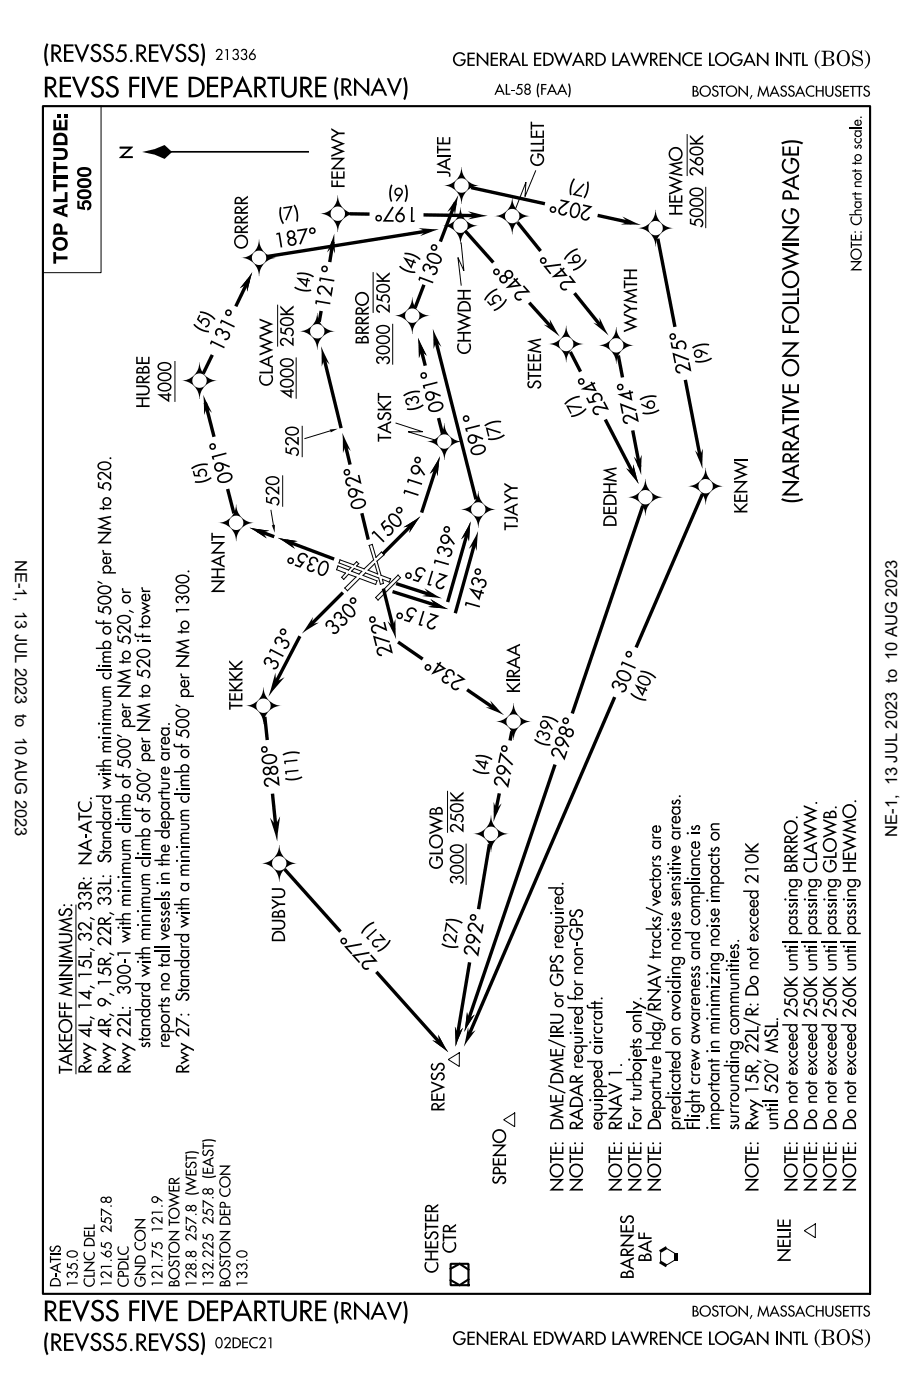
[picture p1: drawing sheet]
<svg xmlns="http://www.w3.org/2000/svg" width="137mm" height="210mm" viewBox="0 0 137 210" stroke-linecap="round" stroke-linejoin="round" font-family="sans-serif">
<defs><g id="words">
<g font-size="3.1">
<text x="6.4" y="14.6">REVSS FIVE DEPARTURE</text>
<text x="6.4" y="197.7">REVSS FIVE DEPARTURE</text>
</g>
<g font-size="2.7">
<text x="6.4" y="9.3">(REVSS5.REVSS)</text>
<text x="6.4" y="202.2">(REVSS5.REVSS)</text>
</g>
<g font-size="2.5">
<text x="119.6" y="75.4" transform="rotate(-90 119.6 75.4)">(NARRATIVE ON FOLLOWING PAGE)</text>
<text x="2.3" y="83.8" transform="rotate(90 2.3 83.8)">NE-1, 13 JUL 2023 to 10 AUG 2023</text>
<text x="134.3" y="125.2" transform="rotate(-90 134.3 125.2)">NE-1, 13 JUL 2023 to 10 AUG 2023</text>
</g>
<g font-size="2.4">
<text x="121.8" y="9.9">(BOS)</text>
<text x="121.8" y="201.3">(BOS)</text>
</g>
<g font-size="2.3">
<text x="13.6" y="31.6" transform="rotate(-90 13.6 31.6)">5000</text>
<text x="59.1" y="30.9" transform="rotate(-179 59.1 30.9)">7 °</text>
<text x="60.8" y="31" transform="rotate(-179 60.8 31)">9</text>
<text x="62.5" y="31" transform="rotate(-179 62.5 31)">1</text>
<text x="85.5" y="30.2" transform="rotate(-168 85.5 30.2)">2 °</text>
<text x="87.1" y="30.6" transform="rotate(-168 87.1 30.6)">0</text>
<text x="88.8" y="30.9" transform="rotate(-168 88.8 30.9)">2</text>
<text x="10.1" y="39.5" transform="rotate(-90 10.1 39.5)">TOP ALTITUDE:</text>
<text x="41.3" y="37.2" transform="rotate(-9 41.3 37.2)">1</text>
<text x="43" y="36.9" transform="rotate(-9 43 36.9)">8</text>
<text x="44.7" y="36.6" transform="rotate(-9 44.7 36.6)">7 °</text>
<text x="65.1" y="41.5" transform="rotate(-69 65.1 41.5)">3</text>
<text x="65.8" y="39.9" transform="rotate(-69 65.8 39.9)">0 °</text>
<text x="77.2" y="41.3" transform="rotate(-132 77.2 41.3)">8 °</text>
<text x="84.2" y="39.8" transform="rotate(-129 84.2 39.8)">7 °</text>
<text x="85.2" y="41.1" transform="rotate(-129 85.2 41.1)">4</text>
<text x="49.3" y="46.3" transform="rotate(-80 49.3 46.3)">1</text>
<text x="49.6" y="44.6" transform="rotate(-80 49.6 44.6)">2</text>
<text x="49.9" y="42.9" transform="rotate(-80 49.9 42.9)">1 °</text>
<text x="64.5" y="43.1" transform="rotate(-69 64.5 43.1)">1</text>
<text x="78.3" y="42.6" transform="rotate(-132 78.3 42.6)">4</text>
<text x="79.5" y="43.9" transform="rotate(-132 79.5 43.9)">2</text>
<text x="86.3" y="42.5" transform="rotate(-129 86.3 42.5)">2</text>
<text x="33.2" y="52.8" transform="rotate(-64 33.2 52.8)">1</text>
<text x="34" y="51.3" transform="rotate(-64 34 51.3)">3</text>
<text x="34.7" y="49.7" transform="rotate(-64 34.7 49.7)">1 °</text>
<text x="102.9" y="52.4" transform="rotate(-101 102.9 52.4)">5 °</text>
<text x="65.7" y="58.1" transform="rotate(-104 65.7 58.1)">1 °</text>
<text x="66.1" y="59.7" transform="rotate(-104 66.1 59.7)">9</text>
<text x="89.6" y="58.4" transform="rotate(-117 89.6 58.4)">4 °</text>
<text x="90.4" y="59.9" transform="rotate(-117 90.4 59.9)">5</text>
<text x="95" y="59.9" transform="rotate(-101 95 59.9)">4 °</text>
<text x="103.2" y="54.1" transform="rotate(-101 103.2 54.1)">7</text>
<text x="103.5" y="55.8" transform="rotate(-101 103.5 55.8)">2</text>
<text x="66.5" y="61.4" transform="rotate(-104 66.5 61.4)">0</text>
<text x="72" y="64.5" transform="rotate(-104 72 64.5)">1 °</text>
<text x="91.2" y="61.5" transform="rotate(-117 91.2 61.5)">2</text>
<text x="95.3" y="61.6" transform="rotate(-101 95.3 61.6)">7</text>
<text x="95.6" y="63.3" transform="rotate(-101 95.6 63.3)">2</text>
<text x="34.1" y="68.7" transform="rotate(-104 34.1 68.7)">1 °</text>
<text x="34.5" y="70.4" transform="rotate(-104 34.5 70.4)">9</text>
<text x="63.4" y="71.6" transform="rotate(-72 63.4 71.6)">9 °</text>
<text x="72.5" y="66.2" transform="rotate(-104 72.5 66.2)">9</text>
<text x="72.9" y="67.9" transform="rotate(-104 72.9 67.9)">0</text>
<text x="35" y="72" transform="rotate(-104 35 72)">0</text>
<text x="54.1" y="72.6" transform="rotate(-103 54.1 72.6)">2 °</text>
<text x="54.5" y="74.3" transform="rotate(-103 54.5 74.3)">9</text>
<text x="54.9" y="76" transform="rotate(-103 54.9 76)">0</text>
<text x="62.4" y="74.9" transform="rotate(-72 62.4 74.9)">1</text>
<text x="62.9" y="73.3" transform="rotate(-72 62.9 73.3)">1</text>
<text x="46.3" y="83.1" transform="rotate(-160 46.3 83.1)">5 °</text>
<text x="47.9" y="83.7" transform="rotate(-160 47.9 83.7)">3</text>
<text x="56.9" y="81.7" transform="rotate(-45 56.9 81.7)">1</text>
<text x="58.1" y="80.5" transform="rotate(-45 58.1 80.5)">5</text>
<text x="59.3" y="79.3" transform="rotate(-45 59.3 79.3)">0 °</text>
<text x="67.4" y="83.7" transform="rotate(-74 67.4 83.7)">3</text>
<text x="67.9" y="82" transform="rotate(-74 67.9 82)">9 °</text>
<text x="49.6" y="84.3" transform="rotate(-160 49.6 84.3)">0</text>
<text x="63.9" y="85.2" transform="rotate(-163 63.9 85.2)">5 °</text>
<text x="65.6" y="85.7" transform="rotate(-163 65.6 85.7)">1</text>
<text x="66.9" y="85.3" transform="rotate(-74 66.9 85.3)">1</text>
<text x="67.2" y="86.2" transform="rotate(-163 67.2 86.2)">2</text>
<text x="72.1" y="90" transform="rotate(-74 72.1 90)">4</text>
<text x="72.5" y="88.3" transform="rotate(-74 72.5 88.3)">3 °</text>
<text x="50" y="95.3" transform="rotate(-45 50 95.3)">3</text>
<text x="51.2" y="94" transform="rotate(-45 51.2 94)">3</text>
<text x="52.4" y="92.8" transform="rotate(-45 52.4 92.8)">0 °</text>
<text x="58" y="94.6" transform="rotate(-104 58 94.6)">2 °</text>
<text x="62.6" y="91.2" transform="rotate(-163 62.6 91.2)">5 °</text>
<text x="64.2" y="91.7" transform="rotate(-163 64.2 91.7)">1</text>
<text x="65.9" y="92.2" transform="rotate(-163 65.9 92.2)">2</text>
<text x="71.6" y="91.6" transform="rotate(-74 71.6 91.6)">1</text>
<text x="41.2" y="100.5" transform="rotate(-62 41.2 100.5)">3</text>
<text x="42" y="99" transform="rotate(-62 42 99)">1</text>
<text x="42.8" y="97.5" transform="rotate(-62 42.8 97.5)">3 °</text>
<text x="58.4" y="96.3" transform="rotate(-104 58.4 96.3)">7</text>
<text x="58.8" y="98" transform="rotate(-104 58.8 98)">2</text>
<text x="67" y="99.8" transform="rotate(-145 67 99.8)">4 °</text>
<text x="68.4" y="100.8" transform="rotate(-145 68.4 100.8)">3</text>
<text x="69.8" y="101.8" transform="rotate(-145 69.8 101.8)">2</text>
<text x="94.8" y="100.8" transform="rotate(-67 94.8 100.8)">1 °</text>
<text x="93.4" y="104" transform="rotate(-67 93.4 104)">3</text>
<text x="94.1" y="102.4" transform="rotate(-67 94.1 102.4)">0</text>
<text x="84.4" y="114" transform="rotate(-71 84.4 114)">2</text>
<text x="85" y="112.3" transform="rotate(-71 85 112.3)">9</text>
<text x="85.6" y="110.7" transform="rotate(-71 85.6 110.7)">8 °</text>
<text x="41.5" y="114.4" transform="rotate(-96 41.5 114.4)">0 °</text>
<text x="41.7" y="116.1" transform="rotate(-96 41.7 116.1)">8</text>
<text x="41.9" y="117.8" transform="rotate(-96 41.9 117.8)">2</text>
<text x="76" y="118.1" transform="rotate(-79 76 118.1)">2</text>
<text x="76.4" y="116.4" transform="rotate(-79 76.4 116.4)">9</text>
<text x="76.7" y="114.7" transform="rotate(-79 76.7 114.7)">7 °</text>
<text x="54.3" y="141.5" transform="rotate(-132 54.3 141.5)">7 °</text>
<text x="55.5" y="142.7" transform="rotate(-132 55.5 142.7)">7</text>
<text x="71.6" y="143.4" transform="rotate(-80 71.6 143.4)">2</text>
<text x="71.8" y="141.6" transform="rotate(-80 71.8 141.6)">9</text>
<text x="72.1" y="139.9" transform="rotate(-80 72.1 139.9)">2 °</text>
<text x="56.6" y="144" transform="rotate(-132 56.6 144)">2</text>
</g>
<g font-size="2">
<text x="67.7" y="9.9">GENERAL EDWARD LAWRENCE LOGAN INTL</text>
<text x="51.6" y="28.2" transform="rotate(-90 51.6 28.2)">FENWY</text>
<text x="61.2" y="28.1" transform="rotate(-179 61.2 28.1)">(6 )</text>
<text x="67.4" y="26.5" transform="rotate(-90 67.4 26.5)">JAITE</text>
<text x="81.4" y="24.9" transform="rotate(-90 81.4 24.9)">GLLET</text>
<text x="88.4" y="27.7" transform="rotate(-168 88.4 27.7)">(7 )</text>
<text x="105.2" y="26.5" transform="rotate(-90 105.2 26.5)">260K</text>
<text x="41.8" y="33.1" transform="rotate(-9 41.8 33.1)">(7 )</text>
<text x="102.1" y="32.3" transform="rotate(-90 102.1 32.3)">HEWMO</text>
<text x="105.2" y="34.1" transform="rotate(-90 105.2 34.1)">5000</text>
<text x="37.1" y="37.3" transform="rotate(-90 37.1 37.3)">ORRRR</text>
<text x="61.6" y="41.1" transform="rotate(-69 61.6 41.1)">(4 )</text>
<text x="87.7" y="39.5" transform="rotate(-129 87.7 39.5)">(6 )</text>
<text x="46" y="43.9" transform="rotate(-80 46 43.9)">(4 )</text>
<text x="58.3" y="47.1" transform="rotate(-90 58.3 47.1)">250K</text>
<text x="75.8" y="45.5" transform="rotate(-132 75.8 45.5)">(5 )</text>
<text x="30.7" y="49.9" transform="rotate(-64 30.7 49.9)">(5 )</text>
<text x="43.9" y="52.1" transform="rotate(-90 43.9 52.1)">250K</text>
<text x="55.2" y="51.6" transform="rotate(-90 55.2 51.6)">BRRRO</text>
<text x="70.5" y="53.1" transform="rotate(-90 70.5 53.1)">CHWDH</text>
<text x="95.4" y="49.7" transform="rotate(-90 95.4 49.7)">WYMTH</text>
<text x="40.8" y="57.8" transform="rotate(-90 40.8 57.8)">CLAWW</text>
<text x="43.9" y="59.6" transform="rotate(-90 43.9 59.6)">4000</text>
<text x="58.3" y="54.7" transform="rotate(-90 58.3 54.7)">3000</text>
<text x="81" y="58.3" transform="rotate(-90 81 58.3)">STEEM</text>
<text x="106.2" y="54.2" transform="rotate(-101 106.2 54.2)">(9 )</text>
<text x="22.4" y="61.1" transform="rotate(-90 22.4 61.1)">HURBE</text>
<text x="25.6" y="60.2" transform="rotate(-90 25.6 60.2)">4000</text>
<text x="63.1" y="61.2" transform="rotate(-104 63.1 61.2)">(3 )</text>
<text x="75.2" y="65.7" transform="rotate(-104 75.2 65.7)">(7 )</text>
<text x="87.6" y="61.8" transform="rotate(-117 87.6 61.8)">(7 )</text>
<text x="98.3" y="62" transform="rotate(-101 98.3 62)">(6 )</text>
<text x="44.7" y="68.4" transform="rotate(-90 44.7 68.4)">520</text>
<text x="58.5" y="66.1" transform="rotate(-90 58.5 66.1)">TASKT</text>
<text x="31.3" y="72.1" transform="rotate(-104 31.3 72.1)">(5 )</text>
<text x="41.8" y="75.8" transform="rotate(-90 41.8 75.8)">520</text>
<text x="111.9" y="76.9" transform="rotate(-90 111.9 76.9)">KENWI</text>
<text x="77.5" y="79.4" transform="rotate(-90 77.5 79.4)">TJAYY</text>
<text x="92.3" y="78.9" transform="rotate(-90 92.3 78.9)">DEDHM</text>
<text x="36.3" y="106.2" transform="rotate(-90 36.3 106.2)">TEKKK</text>
<text x="77.8" y="103.8" transform="rotate(-90 77.8 103.8)">KIRAA</text>
<text x="96.1" y="105.1" transform="rotate(-67 96.1 105.1)">(4</text>
<text x="97" y="103" transform="rotate(-67 97 103)">0 )</text>
<text x="81.8" y="111.8" transform="rotate(-71 81.8 111.8)">(3</text>
<text x="82.5" y="109.6" transform="rotate(-71 82.5 109.6)">9 )</text>
<text x="44.6" y="114.6" transform="rotate(-96 44.6 114.6)">1 )</text>
<text x="44.8" y="116.9" transform="rotate(-96 44.8 116.9)">(1</text>
<text x="72.7" y="116.1" transform="rotate(-78 72.7 116.1)">(4 )</text>
<text x="69.4" y="124.8" transform="rotate(-90 69.4 124.8)">250K</text>
<text x="66.3" y="130.1" transform="rotate(-90 66.3 130.1)">GLOWB</text>
<text x="69.4" y="132.4" transform="rotate(-90 69.4 132.4)">3000</text>
<text x="42.7" y="141.1" transform="rotate(-90 42.7 141.1)">DUBYU</text>
<text x="56.9" y="139.7" transform="rotate(-132 56.9 139.7)">1 )</text>
<text x="58.4" y="141.4" transform="rotate(-132 58.4 141.4)">(2</text>
<text x="68.5" y="139.9" transform="rotate(-80 68.5 139.9)">7 )</text>
<text x="28.3" y="149.5" transform="rotate(-90 28.3 149.5)">Standard with a minimum climb of 500' per NM to 1300.</text>
<text x="10.8" y="160.7" transform="rotate(-90 10.8 160.7)">TAKEOFF MINIMUMS:</text>
<text x="13.7" y="160.7" transform="rotate(-90 13.7 160.7)">Rwy 4L, 14, 15L, 32, 33R: NA-ATC.</text>
<text x="16.6" y="160.7" transform="rotate(-90 16.6 160.7)">Rwy 4R, 9, 15R, 22R, 33L: Standard with minimum climb of 500' per NM to 520.</text>
<text x="19.6" y="160.7" transform="rotate(-90 19.6 160.7)">Rwy 22L: 300-1 with minimum climb of 500' per NM to 520, or</text>
<text x="22.5" y="157.1" transform="rotate(-90 22.5 157.1)">standard with minimum climb of 500' per NM to 520 if tower</text>
<text x="25.4" y="157.1" transform="rotate(-90 25.4 157.1)">reports no tall vessels in the departure area.</text>
<text x="28.3" y="160.7" transform="rotate(-90 28.3 160.7)">Rwy 27:</text>
<text x="66.5" y="166.4" transform="rotate(-90 66.5 166.4)">REVSS</text>
<text x="90.2" y="169.2" transform="rotate(-90 90.2 169.2)">equipped aircraft.</text>
<text x="101.8" y="169.6" transform="rotate(-90 101.8 169.6)">predicated on avoiding noise sensitive areas.</text>
<text x="104.8" y="169.7" transform="rotate(-90 104.8 169.7)">Flight crew awareness and compliance is</text>
<text x="107.7" y="169.9" transform="rotate(-90 107.7 169.9)">important in minimizing noise impacts on</text>
<text x="110.6" y="169.7" transform="rotate(-90 110.6 169.7)">surrounding communities.</text>
<text x="116.5" y="169.5" transform="rotate(-90 116.5 169.5)">until 520' MSL.</text>
<text x="75.7" y="177.4" transform="rotate(-90 75.7 177.4)">SPENO</text>
<text x="84.3" y="178.4" transform="rotate(-90 84.3 178.4)">NOTE: DME/DME/IRU or GPS required.</text>
<text x="87.2" y="178.4" transform="rotate(-90 87.2 178.4)">NOTE: RADAR required for non-GPS</text>
<text x="93.1" y="178.4" transform="rotate(-90 93.1 178.4)">NOTE: RNAV 1.</text>
<text x="96" y="178.4" transform="rotate(-90 96 178.4)">NOTE: For turbojets only.</text>
<text x="98.9" y="178.4" transform="rotate(-90 98.9 178.4)">NOTE: Departure hdg/RNAV tracks/vectors are</text>
<text x="113.5" y="178.4" transform="rotate(-90 113.5 178.4)">NOTE: Rwy 15R, 22L/R: Do not exceed 210K</text>
<text x="119.4" y="178.4" transform="rotate(-90 119.4 178.4)">NOTE: Do not exceed 250K until passing BRRRO.</text>
<text x="122.3" y="178.4" transform="rotate(-90 122.3 178.4)">NOTE: Do not exceed 250K until passing CLAWW.</text>
<text x="125.2" y="178.4" transform="rotate(-90 125.2 178.4)">NOTE: Do not exceed 250K until passing GLOWB.</text>
<text x="128.1" y="178.4" transform="rotate(-90 128.1 178.4)">NOTE: Do not exceed 260K until passing HEWMO.</text>
<text x="65.6" y="190.6" transform="rotate(-90 65.6 190.6)">CHESTER</text>
<text x="68.3" y="187.6" transform="rotate(-90 68.3 187.6)">CTR</text>
<text x="94.9" y="191.5" transform="rotate(-90 94.9 191.5)">BARNES</text>
<text x="97.5" y="188.9" transform="rotate(-90 97.5 188.9)">BAF</text>
<text x="118.3" y="188.9" transform="rotate(-90 118.3 188.9)">NELIE</text>
<text x="67.7" y="201.3">GENERAL EDWARD LAWRENCE LOGAN INTL</text>
</g>
<g font-size="1.7">
<text x="32.2" y="9">21336</text>
<text x="74" y="14.2">AL-58 (FAA)</text>
<text x="103.5" y="14.5">BOSTON, MASSACHUSETTS</text>
<text x="129" y="40.6" transform="rotate(-90 129 40.6)">NOTE: Chart not to scale.</text>
<text x="29.4" y="179.4" transform="rotate(-90 29.4 179.4)">(WEST)</text>
<text x="16.7" y="184.3" transform="rotate(-90 16.7 184.3)">257.8</text>
<text x="24.3" y="184.3" transform="rotate(-90 24.3 184.3)">121.9</text>
<text x="31.9" y="183.6" transform="rotate(-90 31.9 183.6)">257.8</text>
<text x="29.4" y="186" transform="rotate(-90 29.4 186)">257.8</text>
<text x="9.1" y="192.7" transform="rotate(-90 9.1 192.7)">D-ATIS</text>
<text x="11.6" y="192.7" transform="rotate(-90 11.6 192.7)">135.0</text>
<text x="14.2" y="192.7" transform="rotate(-90 14.2 192.7)">CLNC DEL</text>
<text x="16.7" y="192.7" transform="rotate(-90 16.7 192.7)">121.65</text>
<text x="19.3" y="192.7" transform="rotate(-90 19.3 192.7)">CPDLC</text>
<text x="21.8" y="192.7" transform="rotate(-90 21.8 192.7)">GND CON</text>
<text x="24.3" y="192.7" transform="rotate(-90 24.3 192.7)">121.75</text>
<text x="26.9" y="192.7" transform="rotate(-90 26.9 192.7)">BOSTON TOWER</text>
<text x="29.4" y="192.7" transform="rotate(-90 29.4 192.7)">128.8</text>
<text x="31.9" y="192.7" transform="rotate(-90 31.9 192.7)">132.225</text>
<text x="34.5" y="192.7" transform="rotate(-90 34.5 192.7)">BOSTON DEP CON</text>
<text x="37" y="192.7" transform="rotate(-90 37 192.7)">133.0</text>
<text x="103.5" y="197.1">BOSTON, MASSACHUSETTS</text>
<text x="32.2" y="201.8">02DEC21</text>
</g>
</g></defs>
<g fill="none" stroke="#000" stroke-width=".15">
<path d="M6.4 15.9h8.7v24.9h-8.7zM69 36.4l.4 4.1-.9-2 .5 4.2M80.2 25.6l-1.6 3.8 .1-2.1-1.5 3.9M102.8 20.1v6.2M105.6 28v6.1M26.2 54.1v6M41.6 45.7v6.1M44.3 53.6v6M55.8 40.8v6M58.8 48.5v6M40.6 76.4l.4 2.4M42.3 71.2v4.6"/>
<path d="M45.2 63.8v4.6M49.5 64.5l-3.9 1.1M59.3 63.3l4 1.3h-2.2l4 1.2M50.9 83.8l2 .7 .5-.4 .3 .3-.3 .3 1.1 .4 1.4-1.3-.6-2.2 .4-.1 .6 1.9 .8-.8 .4 .4-1.1 1 .6 2.1 1.5 .5-.2 .5-1.1-.4 .2 .6-.5 .2-.2-1-2-.7-.4 .3 2.1 .8-.2 .6-2.4-.9-1.8 1.8-.4-.4 1.7-1.6-1.1-.4-.8 .7-.3-.3 .6-.6-1.3-.5 .2-.6 1.6 .6 .3-.4-1.8-.6zM53 85.1l1.1 .4-.4 .4-1.1-.4zM55.1 85.3l1-.9 .4 1.5zM59.6 86.1l-3.4 3.3 .4 .4 3.3-3.3M67 118.4v6.2M11.4 135.5v25.2M69.8 126.3v6.1M67.1 158.6l1.6-1v2zM75.4 167.6l1.6-1v2z"/>
<path d="M98.9 187.5v1.2M99.9 186.9l1 .6M100.9 188.7l-1 .6M120.4 184.2l1.6-1v2.1z"/>
</g>
<g fill="#000">
<path d="M40.7 78.6l.4-.1v1.2zM49.3 64.3l1.3-.1-1.1 .5zM98.7 187.1l1-.6 .2 .4-1 .6zM98.9 188.7l1 .6-.2 .4-1-.6zM100.9 187.5h.5v1.2h-.5z"/>
<path d="M7 6.5l.3 .1a4.1 4.1 0 0 0 0 3.1l-.3 .2a4.2 4.2 0 0 1 0-3.4z" fill-rule="evenodd"/>
<path d="M30 6.6l.3-.1a4.2 4.2 0 0 1 0 3.4l-.3-.2a4.1 4.1 0 0 0 0-3.1z" fill-rule="evenodd"/>
<path d="M36.3 11.3l-1.5 3.3h.4l.4-.8h1.4l.4 .8h.4zM36.3 12.2l.6 1.2h-1.1z" fill-rule="evenodd"/>
<path d="M51.1 11.7v2.6h.3v-1.1h.2l.8 1.1h.3l-.8-1.1a.77 .77 0 0 0 .6-1 .77 .77 0 0 0-1-.5zM51.4 12a.53 .53 0 0 1 .7 .1 .53 .53 0 0 1 0 .7l-.7 .1z" fill-rule="evenodd"/>
<path d="M53 11.6l1.9 2v-1.9h.4v2.7l-2-2v1.9h-.3z" fill-rule="evenodd"/>
<path d="M56.7 11.6l-1.3 2.7h.4l.3-.7h1.2l.3 .7h.4zM56.7 12.3l.5 1.1h-1z" fill-rule="evenodd"/>
<path d="M57.9 11.7h.3l.8 1.9 .8-1.9h.4l-1.2 2.8z" fill-rule="evenodd"/>
<path d="M60.4 11.7l.2-.2a4.2 4.2 0 0 1 0 3.5l-.2-.2a4.1 4.1 0 0 0 0-3.1z" fill-rule="evenodd"/>
<path d="M71.4 7.8l1.4 1.5v-1.4h.3v2.1l-1.5-1.6v1.5h-.2z" fill-rule="evenodd"/>
<path d="M74.8 12.5l-.8 1.7h.2l.2-.4h.8l.1 .4h.3zM74.8 12.9l.3 .7h-.6z" fill-rule="evenodd"/>
<path d="M77 7.8l-.9 2.1h.2l.3-.5h.9l.2 .5h.3zM77 8.3l.4 .8h-.7z" fill-rule="evenodd"/>
<path d="M80.6 12.4l.1 .2a2.58 2.58 0 0 0 0 1.9l-.1 .1a2.57 2.57 0 0 1 0-2.2z" fill-rule="evenodd"/>
<path d="M82.6 12.5l-.8 1.7h.3l.1-.4h.8l.2 .4h.2zM82.6 12.9l.3 .7h-.6z" fill-rule="evenodd"/>
<path d="M84.1 12.5l-.7 1.7h.2l.2-.4h.7l.2 .4h.2zM84.1 12.9l.3 .7h-.6z" fill-rule="evenodd"/>
<path d="M85 12.6l.2-.2a2.57 2.57 0 0 1 0 2.2l-.2-.1a2.58 2.58 0 0 0 0-1.9z" fill-rule="evenodd"/>
<path d="M86.6 7.8l-1 2.1h.3l.2-.5h.9l.2 .5h.3zM86.6 8.3l.3 .8h-.7z" fill-rule="evenodd"/>
<path d="M93.4 7.8l-.9 2.1h.2l.3-.5h.9l.2 .5h.3zM93.4 8.3l.4 .8h-.7z" fill-rule="evenodd"/>
<path d="M100.1 7.8l1.5 1.5v-1.4h.3v2.1l-1.5-1.6v1.5h-.3z" fill-rule="evenodd"/>
<path d="M110.5 12.8l1.2 1.2v-1.2h.3v1.7l-1.2-1.3v1.3h-.3z" fill-rule="evenodd"/>
<path d="M112.2 7.8l-1 2.1h.3l.2-.5h.9l.3 .5h.2zM112.2 8.3l.3 .8h-.7z" fill-rule="evenodd"/>
<path d="M113.3 7.8l1.5 1.5v-1.4h.2v2.1l-1.5-1.6v1.5h-.2z" fill-rule="evenodd"/>
<path d="M113.7 12.8l.6 1.2 .5-1.2 .3 1.7h-.2l-.2-1.1-.4 1.1-.5-1.1-.2 1.1h-.2z" fill-rule="evenodd"/>
<path d="M115.9 12.8l-.8 1.7h.3l.1-.5h.8l.2 .5h.2zM115.9 13.2l.3 .7h-.6z" fill-rule="evenodd"/>
<path d="M116.8 7.8l1.4 1.5v-1.4h.3v2.1l-1.5-1.6v1.5h-.2z" fill-rule="evenodd"/>
<path d="M119.8 12.8l-.8 1.7h.2l.2-.5h.7l.2 .5h.2zM119.8 13.2l.3 .7h-.6z" fill-rule="evenodd"/>
<path d="M127.1 19.1h1.9v.1h-1.9z" fill-rule="evenodd"/>
<path d="M17.9 22h2l-1.5 1.4h1.5v.3h-2.1l1.5-1.5h-1.4z" fill-rule="evenodd"/>
<path d="M17.9 22h2l-1.5 1.4h1.5v.3h-2.1l1.5-1.5h-1.4z" fill-rule="evenodd"/>
<path d="M21.3 22.7l1.9-.4 1.4-.6 1.2 1-1.2 1.1-1.4-.6z" fill-rule="evenodd"/>
<path d="M38.7 35.8a2.83 2.83 0 0 0 2.8 2.8 3.5 3.5 0 0 0-2 .7 1.11 1.11 0 0 0 0-1.5 1.11 1.11 0 0 0-1.5 0 2.71 2.71 0 0 0 .7-2z" fill-rule="evenodd"/>
<path d="M49.6 20.7l2.1 .8-1.5 .6 1.5 .5-2.1 .9v-.3l1.4-.6-1.5-.5 1.5-.6-1.4-.5z" fill-rule="evenodd"/>
<path d="M50 35l.1 3-.2-.8h-.4l-.6 .6z" fill-rule="evenodd"/>
<path d="M47.8 32a2.91 2.91 0 0 0 2-.8 1.08 1.08 0 0 0 0 1.6 1.08 1.08 0 0 0 1.6 0 2.56 2.56 0 0 0-.8 1.9 2.84 2.84 0 0 0-2.8-2.7z" fill-rule="evenodd"/>
<path d="M50.5 29.2a2.83 2.83 0 0 0 2.8 2.8 3.5 3.5 0 0 0-2 .7 1.11 1.11 0 0 0 0-1.5 1.11 1.11 0 0 0-1.6 0 2.71 2.71 0 0 0 .8-2z" fill-rule="evenodd"/>
<path d="M49.6 23.6h2.1l-1.6 1.5h1.5v.3h-2.1l1.5-1.5h-1.4z" fill-rule="evenodd"/>
<path d="M58.6 27.6l.2 .1a3.1 3.1 0 0 0-.1 2.4l-.2 .1a3.2 3.2 0 0 1 .1-2.6z" fill-rule="evenodd"/>
<path d="M60.6 27.8l.2-.2a3.2 3.2 0 0 1-.1 2.7l-.2-.2a3.2 3.2 0 0 0 .1-2.3z" fill-rule="evenodd"/>
<path d="M62.7 34.1l3 .2-2.8 1 .6-.5-.1-.3z" fill-rule="evenodd"/>
<path d="M65.3 24.6l2.1 .9v-.2l-.5-.3v-.9l.5-.2v-.3zM65.8 24.6l.9-.4v.7z" fill-rule="evenodd"/>
<path d="M68.6 29.2l-.5 2.9-.2-.7-.3-.1-.7 .4z" fill-rule="evenodd"/>
<path d="M66.2 33.8a2.91 2.91 0 0 0 1.9-.8 1.11 1.11 0 0 0 .1 1.5 1.11 1.11 0 0 0 1.5 .1h.1a2.58 2.58 0 0 0-.9 1.9 2.83 2.83 0 0 0-2.7-2.7z" fill-rule="evenodd"/>
<path d="M68.9 31a2.83 2.83 0 0 0 2.8 2.8 3.5 3.5 0 0 0-2 .8 1.11 1.11 0 0 0 0-1.6 1.11 1.11 0 0 0-1.6 0 2.73 2.73 0 0 0 .8-2z" fill-rule="evenodd"/>
<path d="M66.3 27.8a2.91 2.91 0 0 0 2-.8 1.08 1.08 0 0 0 0 1.6 1.08 1.08 0 0 0 1.6-.1v.1a2.56 2.56 0 0 0-.8 1.9 2.84 2.84 0 0 0-2.8-2.7z" fill-rule="evenodd"/>
<path d="M69 25a2.83 2.83 0 0 0 2.8 2.8 3.5 3.5 0 0 0-2 .7 1.11 1.11 0 0 0 0-1.5 1.11 1.11 0 0 0-1.5 0 2.71 2.71 0 0 0 .7-2z" fill-rule="evenodd"/>
<path d="M70 31.6l3 .7-2.9 .5 .6-.4v-.3z" fill-rule="evenodd"/>
<path d="M73.9 32.3a2.91 2.91 0 0 0 2-.8 1.11 1.11 0 0 0 0 1.6 1.11 1.11 0 0 0 1.6 0v.1a2.56 2.56 0 0 0-.8 1.9 2.84 2.84 0 0 0-2.8-2.8z" fill-rule="evenodd"/>
<path d="M76.6 29.6a2.83 2.83 0 0 0 2.8 2.7 3.5 3.5 0 0 0-2 .8 1.12 1.12 0 0 0 0-1.5 1.12 1.12 0 0 0-1.5-.1 2.74 2.74 0 0 0 .7-1.9z" fill-rule="evenodd"/>
<path d="M87.8 27.2l.3-.1a3.2 3.2 0 0 1-.6 2.6l-.2-.2a3.1 3.1 0 0 0 .5-2.3z" fill-rule="evenodd"/>
<path d="M93.2 32.4l2.7 1.3-3-.1 .7-.3 .1-.3z" fill-rule="evenodd"/>
<path d="M95.4 34.1a2.91 2.91 0 0 0 1.9-.8 1.11 1.11 0 0 0 .1 1.6 1.11 1.11 0 0 0 1.5 0l.1 .1a2.56 2.56 0 0 0-.8 1.9 2.84 2.84 0 0 0-2.8-2.8z" fill-rule="evenodd"/>
<path d="M98.1 31.4a2.83 2.83 0 0 0 2.8 2.7 3.5 3.5 0 0 0-2 .8 1.12 1.12 0 0 0 0-1.5 1.12 1.12 0 0 0-1.6-.1 2.74 2.74 0 0 0 .8-1.9z" fill-rule="evenodd"/>
<path d="M100 24.6l2.1-.4v.2l-1.3 .3 1.4 .6-1.4 .6 1.3 .2v.3l-2.1-.4 1.6-.7z" fill-rule="evenodd"/>
<path d="M116.9 21.4a4 4 0 0 1 3.3 0l-.2 .2a3.9 3.9 0 0 0-2.9 0z" fill-rule="evenodd"/>
<path d="M117 27.3l2.6 1.2v-.3l-.7-.3v-1.2l.7-.3v-.3zM117.7 27.3l1-.5v.9z" fill-rule="evenodd"/>
<path d="M117.1 33.9h2.6l-2 1.8h1.9v.3h-2.6l1.9-1.8h-1.8z" fill-rule="evenodd"/>
<path d="M127.1 32.1h1l-.2-.4 .1-.3h1v.1h-.6a.27 .27 0 0 0-.3 .4 .27 .27 0 0 0 .4 .2h.5v.1h-1.9z" fill-rule="evenodd"/>
<path d="M23.5 59l1.8 1.2v-1h.3v-.2h-.3v-.2h-.2v.2zM24.3 59.2h.8v.6z" fill-rule="evenodd"/>
<path d="M27.1 57a2.87 2.87 0 0 0 2-.8 1.12 1.12 0 0 0 0 1.5 1.12 1.12 0 0 0 1.6 0v.1a2.56 2.56 0 0 0-.8 1.9 2.84 2.84 0 0 0-2.8-2.7z" fill-rule="evenodd"/>
<path d="M29.8 54.2a2.83 2.83 0 0 0 2.8 2.8 3.6 3.6 0 0 0-2 .7 1.11 1.11 0 0 0 0-1.5 1.11 1.11 0 0 0-1.6 0 2.71 2.71 0 0 0 .8-2z" fill-rule="evenodd"/>
<path d="M30.4 59.1l1.3 2.7-.5-.5-.4 .1-.2 .7z" fill-rule="evenodd"/>
<path d="M37.8 40.7l-.8 3-.1-.8-.3-.2-.7 .4z" fill-rule="evenodd"/>
<path d="M37.8 40.7l-.8 3-.1-.8-.3-.2-.7 .4z" fill-rule="evenodd"/>
<path d="M36 38.6a2.89 2.89 0 0 0 2-.8 1.11 1.11 0 0 0 0 1.5 1.11 1.11 0 0 0 1.6 .1 2.58 2.58 0 0 0-.8 1.9 2.83 2.83 0 0 0-2.8-2.7z" fill-rule="evenodd"/>
<path d="M38.8 47.7l2.1 .8-1.5 .6 1.5 .5-2.1 .9v-.3l1.4-.6-1.4-.5 1.5-.6-1.5-.5z" fill-rule="evenodd"/>
<path d="M38.7 54.1l2.1 1v-.3l-.5-.2v-.9l.5-.3v-.2zM39.3 54.1l.8-.3v.7z" fill-rule="evenodd"/>
<path d="M41.9 58.4l1.8 1.2v-.9h.2v-.3h-.2v-.2h-.3v.2zM42.6 58.7h.8v.5z" fill-rule="evenodd"/>
<path d="M44 43.1l.2-.2a3.1 3.1 0 0 0 2.3 .4l.1 .2a3.1 3.1 0 0 1-2.6-.4z" fill-rule="evenodd"/>
<path d="M44.7 49.6a2.91 2.91 0 0 0 2-.8h.1a1.08 1.08 0 0 0-.1 1.6 1.08 1.08 0 0 0 1.6 0 2.56 2.56 0 0 0-.8 1.9 2.84 2.84 0 0 0-2.8-2.7z" fill-rule="evenodd"/>
<path d="M47.5 46.8a2.83 2.83 0 0 0 2.7 2.8 3.5 3.5 0 0 0-2 .7 1.11 1.11 0 0 0 0-1.5 1.11 1.11 0 0 0-1.5 0 2.71 2.71 0 0 0 .8-2z" fill-rule="evenodd"/>
<path d="M48.1 51.8l1.2 2.8-.5-.6-.4 .1-.2 .8z" fill-rule="evenodd"/>
<path d="M59 47.2a2.87 2.87 0 0 0 1.9-.8 1.11 1.11 0 0 0 0 1.6 1.11 1.11 0 0 0 1.6 0v.1a2.56 2.56 0 0 0-.8 1.9 2.84 2.84 0 0 0-2.7-2.8z" fill-rule="evenodd"/>
<path d="M61.7 44.5a2.83 2.83 0 0 0 2.7 2.7 3.5 3.5 0 0 0-1.9 .8 1.08 1.08 0 0 0 0-1.5 1.08 1.08 0 0 0-1.5 0l-.1-.1a2.71 2.71 0 0 0 .8-1.9z" fill-rule="evenodd"/>
<path d="M62.6 50.6l1.3 2.7-.6-.6-.3 .1-.3 .8z" fill-rule="evenodd"/>
<path d="M62.6 50.6l1.3 2.7-.6-.6-.3 .1-.3 .8z" fill-rule="evenodd"/>
<path d="M64.8 49.2l1.3 2.7-.6-.5-.3 .1-.3 .8z" fill-rule="evenodd"/>
<path d="M78.9 51.1l2.1-.4v.2l-1.4 .3 1.4 .6-1.4 .6 1.4 .2v.3l-2.1-.5 1.6-.6z" fill-rule="evenodd"/>
<path d="M81.4 48.6l.7 .2 .3-.2-.1-.8 1.5 2.6z" fill-rule="evenodd"/>
<path d="M82 51.5a2.89 2.89 0 0 0 2-.8 1.11 1.11 0 0 0 0 1.5 1.11 1.11 0 0 0 1.5 .1h.1a2.58 2.58 0 0 0-.8 1.9 2.83 2.83 0 0 0-2.8-2.7z" fill-rule="evenodd"/>
<path d="M84.7 48.7a2.83 2.83 0 0 0 2.8 2.8 3.5 3.5 0 0 0-2 .7 1.11 1.11 0 0 0 0-1.5 1.11 1.11 0 0 0-1.6 0 2.75 2.75 0 0 0 .8-2z" fill-rule="evenodd"/>
<path d="M88.8 48.3l.7 .3 .3-.3-.1-.8 1.4 2.7z" fill-rule="evenodd"/>
<path d="M89.5 51.7a2.91 2.91 0 0 0 2-.8 1.11 1.11 0 0 0 0 1.5 1.11 1.11 0 0 0 1.5 .1h.1a2.56 2.56 0 0 0-.8 1.9 2.84 2.84 0 0 0-2.8-2.7z" fill-rule="evenodd"/>
<path d="M92.2 49a2.84 2.84 0 0 0 2.8 2.7 3.5 3.5 0 0 0-2 .8 1.08 1.08 0 0 0 0-1.6 1.08 1.08 0 0 0-1.5 0h-.1a2.73 2.73 0 0 0 .8-1.9z" fill-rule="evenodd"/>
<path d="M93.4 46.9l2 .9-1.4 .5 1.4 .6-2 .8v-.2l1.4-.6-1.5-.6 1.5-.5-1.4-.6z" fill-rule="evenodd"/>
<path d="M93.3 43.6l2.1-.4v.3l-1.4 .2 1.4 .6-1.4 .6 1.4 .2v.3l-2.1-.4 1.5-.7z" fill-rule="evenodd"/>
<path d="M117.1 51.2h2.6l-2 1.9h1.9v.3h-2.6l1.9-1.8h-1.8z" fill-rule="evenodd"/>
<path d="M14.5 77.6l2.1-.4v.3l-1.3 .2 1.4 .6-1.4 .6 1.3 .2v.3l-2.1-.4 1.6-.7z" fill-rule="evenodd"/>
<path d="M35.3 75.5a2.83 2.83 0 0 0 2.8 2.8 3.5 3.5 0 0 0-2 .7 1.11 1.11 0 0 0 0-1.5 1.11 1.11 0 0 0-1.6-.1 2.73 2.73 0 0 0 .8-1.9z" fill-rule="evenodd"/>
<path d="M37.3 79l3 .4-.8 .2-.1 .3 .5 .7z" fill-rule="evenodd"/>
<path d="M37.3 79l3 .4-.8 .2-.1 .3 .5 .7z" fill-rule="evenodd"/>
<path d="M51.2 64.8l1.3 2.7-.5-.5h-.4l-.3 .8z" fill-rule="evenodd"/>
<path d="M56.4 64l2.1 .9v-.2l-.5-.3v-.9l.5-.2v-.3zM57 64l.8-.4v.7z" fill-rule="evenodd"/>
<path d="M60.4 78.9l2.5-1.6-1.7 2.5 .2-.8-.2-.2z" fill-rule="evenodd"/>
<path d="M60.4 78.9l2.5-1.6-1.7 2.5 .2-.8-.2-.2z" fill-rule="evenodd"/>
<path d="M65.8 68.3l-.3 3-.2-.8-.3-.1-.7 .5z" fill-rule="evenodd"/>
<path d="M65.8 68.3l-.3 3-.2-.8-.3-.1-.7 .5z" fill-rule="evenodd"/>
<path d="M63.8 66.1a2.91 2.91 0 0 0 1.9-.8 1.13 1.13 0 0 0 .6 1.8h.5l.5-.2a2.58 2.58 0 0 0-.8 1.9 2.83 2.83 0 0 0-2.7-2.7z" fill-rule="evenodd"/>
<path d="M66.5 63.3a2.83 2.83 0 0 0 2.8 2.8 3.5 3.5 0 0 0-2 .8 1.11 1.11 0 0 0-.1-1.6 1.11 1.11 0 0 0-1.5 0 2.71 2.71 0 0 0 .8-2z" fill-rule="evenodd"/>
<path d="M70.4 78l-.2 3-.2-.7-.4-.1-.6 .5z" fill-rule="evenodd"/>
<path d="M70.4 78l-.2 3-.2-.7-.4-.1-.6 .5z" fill-rule="evenodd"/>
<path d="M68.8 76.2a2.87 2.87 0 0 0 2-.8 1.11 1.11 0 0 0 0 1.6 1.11 1.11 0 0 0 1.6 0v.1a2.58 2.58 0 0 0-.8 1.9 2.84 2.84 0 0 0-2.8-2.8z" fill-rule="evenodd"/>
<path d="M71.6 79.5l-.3 3-.2-.8-.3-.1-.6 .6z" fill-rule="evenodd"/>
<path d="M71.6 73.5a2.83 2.83 0 0 0 2.7 2.7 3.5 3.5 0 0 0-2 .8 1.11 1.11 0 0 0 0-1.5 1.11 1.11 0 0 0-1.5-.1 2.75 2.75 0 0 0 .8-1.9z" fill-rule="evenodd"/>
<path d="M75.4 76.3l2.1 .9v-.2l-.5-.3v-.9l.5-.2v-.3zM75.9 76.3l.8-.4v.7z" fill-rule="evenodd"/>
<path d="M90.2 70.4l2.1-.5v.3l-1.4 .2 1.4 .6-1.4 .7 1.4 .2v.2l-2.1-.4 1.6-.7z" fill-rule="evenodd"/>
<path d="M93.7 70.1l.7 .4 .3-.2 .1-.8 .8 2.9z" fill-rule="evenodd"/>
<path d="M93.7 70.1l.7 .4 .3-.2 .1-.8 .8 2.9z" fill-rule="evenodd"/>
<path d="M94.9 68.3l.5 .6 .3-.1 .3-.7v3z" fill-rule="evenodd"/>
<path d="M93.9 74.4a2.91 2.91 0 0 0 1.9-.8 1.11 1.11 0 0 0 0 1.6 1.11 1.11 0 0 0 1.6 0 2.56 2.56 0 0 0-.8 2 2.84 2.84 0 0 0-2.7-2.8z" fill-rule="evenodd"/>
<path d="M96.6 71.7a2.83 2.83 0 0 0 2.7 2.7 3.5 3.5 0 0 0-1.9 .8 1.08 1.08 0 0 0 0-1.5 1.08 1.08 0 0 0-1.6-.1 2.75 2.75 0 0 0 .8-1.9z" fill-rule="evenodd"/>
<path d="M104 67.4l.5 .6 .4-.1 .3-.8-.1 3.1z" fill-rule="evenodd"/>
<path d="M102.9 72.8a2.91 2.91 0 0 0 1.9-.8 1.11 1.11 0 0 0 0 1.5 1.11 1.11 0 0 0 1.6 0l.1 .1a2.56 2.56 0 0 0-.9 1.9 2.84 2.84 0 0 0-2.7-2.7z" fill-rule="evenodd"/>
<path d="M105.6 70a2.83 2.83 0 0 0 2.8 2.8 3.5 3.5 0 0 0-2 .7 1.11 1.11 0 0 0-.1-1.5 1.11 1.11 0 0 0-1.5 0 2.73 2.73 0 0 0 .8-2z" fill-rule="evenodd"/>
<path d="M109.9 69.1l2 .8-1.4 .6 1.4 .5-2 .9v-.3l1.4-.6-1.5-.5 1.5-.6-1.4-.6z" fill-rule="evenodd"/>
<path d="M109.9 72h2.1l-1.6 1.5h1.5v.2h-2.1l1.5-1.5h-1.4z" fill-rule="evenodd"/>
<path d="M117.1 74.6a3.9 3.9 0 0 0 2.9 0l.2 .2a4 4 0 0 1-3.3 0z" fill-rule="evenodd"/>
<path d="M117 70.6l2.6 1.2v-.3l-.7-.3v-1.1l.7-.3v-.4zM117.7 70.6l1-.4v.9z" fill-rule="evenodd"/>
<path d="M117 64.7l2.6 1.2v-.4l-.7-.2v-1.2l.7-.3v-.3zM117.7 64.7l1-.5v.9z" fill-rule="evenodd"/>
<path d="M117.1 72h2.6l-2 1.8h1.9v.4h-2.6l1.9-1.9h-1.8z" fill-rule="evenodd"/>
<path d="M14.4 92.8h.2a.22 .22 0 0 0 0 .3 .22 .22 0 0 0 .2 .1h.6v-.4h.2v.4h1v.2h-1v.1h-.2v-.1h-.6a.37 .37 0 0 1-.4-.1 .37 .37 0 0 1 0-.5z" fill-rule="evenodd"/>
<path d="M14.4 96.9v.2h2.2v-.2h-.2a.61 .61 0 0 0 .2-.8 .61 .61 0 0 0-.9-.2 .55 .55 0 0 0-.4 .5 .55 .55 0 0 0 .3 .5zM15.6 96.5a.45 .45 0 0 1 .9 0 .45 .45 0 0 1-.9 0z" fill-rule="evenodd"/>
<path d="M20.2 94.8h.2a.22 .22 0 0 0 0 .3 .22 .22 0 0 0 .3 0h.5v-.3h.2v.3h1.1v.3h-1.1v.1h-.2v-.1h-.6a.36 .36 0 0 1-.4-.2 .36 .36 0 0 1 0-.4z" fill-rule="evenodd"/>
<path d="M26.2 96.1l2.1-.4v.2l-1.3 .3 1.4 .6-1.4 .6 1.3 .2v.3l-2.1-.4 1.6-.7z" fill-rule="evenodd"/>
<path d="M31.6 79.7h.2v.5h1.8v.3h-1.8v.5h-.2z" fill-rule="evenodd"/>
<path d="M31.6 85.1h2v.2h-.9v1h.9v.2h-2v-.2h.8v-1h-.8z" fill-rule="evenodd"/>
<path d="M31.5 84l2.1 1v-.3l-.5-.2v-1l.5-.2v-.3zM32.1 84l.8-.4v.8z" fill-rule="evenodd"/>
<path d="M31.6 86.9h2.1l-1.6 1.5h1.5v.2h-2.1l1.6-1.5h-1.5z" fill-rule="evenodd"/>
<path d="M31.6 81.1h2.1l-1.6 1.5h1.5v.3h-2.1l1.6-1.5h-1.5z" fill-rule="evenodd"/>
<path d="M32.6 78.3a2.91 2.91 0 0 0 2-.9 1.13 1.13 0 0 0 .5 1.9h.5l.5-.3 .1 .1a2.56 2.56 0 0 0-.8 1.9 2.84 2.84 0 0 0-2.8-2.7z" fill-rule="evenodd"/>
<path d="M41.6 80.5l2.9 .5-.7 .1-.1 .4 .4 .6z" fill-rule="evenodd"/>
<path d="M41.6 80.5l2.9 .5-.7 .1-.1 .4 .4 .6z" fill-rule="evenodd"/>
<path d="M46.9 92.3l-.2 .8 .2 .2 .8-.1-2.5 1.6z" fill-rule="evenodd"/>
<path d="M58 93l.6 .5 .3-.1 .3-.8 .1 3.1z" fill-rule="evenodd"/>
<path d="M63.5 88.1l2.7 1.5-3-.4 .7-.2 .1-.3z" fill-rule="evenodd"/>
<path d="M64.4 89.7l2.7 1.5-3-.4 .7-.1 .1-.4z" fill-rule="evenodd"/>
<path d="M64.4 89.7l2.7 1.5-3-.4 .7-.1 .1-.4z" fill-rule="evenodd"/>
<path d="M75.7 99.2l2.1 .9v-.2l-.5-.3v-.9l.5-.2v-.3zM76.3 99.2l.8-.4v.7z" fill-rule="evenodd"/>
<path d="M75.7 97.3l2.1 1v-.3l-.5-.2v-1l.5-.2v-.2zM76.3 97.3l.8-.3v.7z" fill-rule="evenodd"/>
<path d="M14.4 114.6l1.1-.1a.46 .46 0 0 1-.2-.5 .46 .46 0 0 1 .6-.3h.7v.2h-.7a.34 .34 0 0 0-.4 .4 .34 .34 0 0 0 .5 .3h.6v.2h-2.2z" fill-rule="evenodd"/>
<path d="M14.4 119.1v.2h1.2a.61 .61 0 0 0-.2 .8 .61 .61 0 0 0 .8 .2 .55 .55 0 0 0 .5-.5 .55 .55 0 0 0-.3-.5h.2v-.2zM15.6 119.7a.45 .45 0 0 1 .9 0 .45 .45 0 0 1-.9 0z" fill-rule="evenodd"/>
<path d="M17.3 115.8h.2l-.1 .2 .3 .1h.6v-.3h.2v.3h1.1v.3h-1.1v.1h-.2v-.1h-.6a.36 .36 0 0 1-.4-.2 .36 .36 0 0 1 0-.4z" fill-rule="evenodd"/>
<path d="M17.5 100.6l2.1-.4v.2l-1.4 .3 1.4 .6-1.4 .6 1.4 .2v.3l-2.1-.4 1.5-.7z" fill-rule="evenodd"/>
<path d="M20.4 105.7l2.1-.4v.2l-1.4 .3 1.4 .6-1.4 .6 1.4 .2v.3l-2.1-.4 1.6-.7z" fill-rule="evenodd"/>
<path d="M26 111.4l.2-.1v.2l.2 .1h.7v-.3h.2v.3h1v.3h-1v.1h-.2v-.1h-.6a.38 .38 0 0 1-.4-.1 .38 .38 0 0 1-.1-.4z" fill-rule="evenodd"/>
<path d="M26 115.4v.2h2.3v-.2h-.2a.61 .61 0 0 0 .1-.8 .61 .61 0 0 0-.8-.2 .55 .55 0 0 0-.4 .5 .55 .55 0 0 0 .2 .5zM27.3 115a.44 .44 0 0 1 .8 0 .44 .44 0 0 1-.8 0z" fill-rule="evenodd"/>
<path d="M36.7 105.6a2.87 2.87 0 0 0 2-.8 1.11 1.11 0 0 0 0 1.6 1.11 1.11 0 0 0 1.5 0l.1 .1a2.56 2.56 0 0 0-.8 1.9 2.84 2.84 0 0 0-2.8-2.8z" fill-rule="evenodd"/>
<path d="M39.4 102.9a2.83 2.83 0 0 0 2.8 2.7 3.5 3.5 0 0 0-2 .8 1.11 1.11 0 0 0 0-1.5 1.11 1.11 0 0 0-1.6-.1 2.71 2.71 0 0 0 .8-1.9z" fill-rule="evenodd"/>
<path d="M41.2 100.7l.1 1 .4 .2 .9-.5-2.4 2.9z" fill-rule="evenodd"/>
<path d="M70.7 115.2l.2-.1a3.2 3.2 0 0 0 2.3 .5l.1 .2a3.2 3.2 0 0 1-2.6-.6z" fill-rule="evenodd"/>
<path d="M73.4 104.8l2.1 2.2-2.8-1.1h.8l.2-.3z" fill-rule="evenodd"/>
<path d="M74.1 108a2.91 2.91 0 0 0 2-.8 1.13 1.13 0 0 0 .5 1.8h.6l.4-.2h.1a2.56 2.56 0 0 0-.8 1.9 2.84 2.84 0 0 0-2.8-2.7z" fill-rule="evenodd"/>
<path d="M76.8 105.3a2.83 2.83 0 0 0 2.8 2.7 3.5 3.5 0 0 0-2 .8 1.11 1.11 0 0 0 0-1.6 1.11 1.11 0 0 0-1.5 0 2.73 2.73 0 0 0 .7-1.9z" fill-rule="evenodd"/>
<path d="M8.7 137.7l2.1-.4v.3l-1.3 .2 1.3 .6-1.3 .6 1.3 .3v.2l-2.1-.4 1.6-.7z" fill-rule="evenodd"/>
<path d="M11.6 126.5l2.1 1v-.3l-.5-.2v-.9l.5-.3v-.2zM12.2 126.5l.8-.3v.7z" fill-rule="evenodd"/>
<path d="M11.6 123.8l2.1 .9v-.2l-.5-.3v-.9l.5-.2v-.3zM12.2 123.8l.8-.4v.7z" fill-rule="evenodd"/>
<path d="M11.7 127.6h2.1l-1.6 1.5h1.5v.3h-2.1l1.6-1.5h-1.5z" fill-rule="evenodd"/>
<path d="M14.4 123v.2h1.2a.6 .6 0 0 0-.2 .8 .6 .6 0 0 0 .8 .2 .55 .55 0 0 0 .5-.5 .55 .55 0 0 0-.3-.5h.2v-.2zM15.6 123.6a.45 .45 0 0 1 .9 0 .45 .45 0 0 1-.9 0z" fill-rule="evenodd"/>
<path d="M17.3 137.5h1.1a.46 .46 0 0 1-.1-.5 .46 .46 0 0 1 .5-.3h.8v.2h-.8a.34 .34 0 0 0-.3 .4 .34 .34 0 0 0 .5 .2h.6v.2h-2.3z" fill-rule="evenodd"/>
<path d="M17.3 119.9v.2h2.3v-.2h-.2a.61 .61 0 0 0 .1-.8 .61 .61 0 0 0-.8-.2 .55 .55 0 0 0-.5 .4 .55 .55 0 0 0 .3 .6zM18.5 119.5a.45 .45 0 0 1 .9 0 .45 .45 0 0 1-.9 0z" fill-rule="evenodd"/>
<path d="M20.2 121l.2-.1v.2l.2 .1h.6v-.3h.2v.3h1.1v.3h-1.1v.1h-.2v-.1h-.6a.38 .38 0 0 1-.4-.1 .38 .38 0 0 1 0-.4z" fill-rule="evenodd"/>
<path d="M20.2 125v.2h2.3v-.2h-.2a.63 .63 0 0 0 .1-.9 .63 .63 0 0 0-.9 0l-.3 .4v.2l.2 .3zM21.4 124.6a.45 .45 0 0 1 .9 0 .45 .45 0 0 1-.9 0z" fill-rule="evenodd"/>
<path d="M23.1 128.7h1.2a.46 .46 0 0 1-.2-.6 .46 .46 0 0 1 .5-.3h.8v.3h-.7a.34 .34 0 0 0-.4 .4 .34 .34 0 0 0 .5 .2h.6v.2h-2.3z" fill-rule="evenodd"/>
<path d="M23.1 124.3v.2h1.2a.6 .6 0 0 0-.1 .8 .6 .6 0 0 0 .8 .2 .55 .55 0 0 0 .4-.5 .55 .55 0 0 0-.2-.5h.2v-.2zM24.3 124.9a.45 .45 0 0 1 .9 0 .45 .45 0 0 1-.9 0z" fill-rule="evenodd"/>
<path d="M26 135.3h1.2a.46 .46 0 0 1-.2-.6 .46 .46 0 0 1 .5-.3h.8v.2h-.7a.34 .34 0 0 0-.4 .5 .34 .34 0 0 0 .5 .2h.6v.2h-2.3z" fill-rule="evenodd"/>
<path d="M40.4 122.4l.6 .7h.4l.5-.9-.4 3.8z" fill-rule="evenodd"/>
<path d="M39.1 129.2a2.91 2.91 0 0 0 1.9-.8 1.11 1.11 0 0 0 0 1.6 1.11 1.11 0 0 0 1.6 0 2.56 2.56 0 0 0-.8 2 2.84 2.84 0 0 0-2.7-2.8z" fill-rule="evenodd"/>
<path d="M41.8 126.5a2.83 2.83 0 0 0 2.7 2.7 3.5 3.5 0 0 0-1.9 .8 1.08 1.08 0 0 0 0-1.5 1.08 1.08 0 0 0-1.6 0v-.1a2.75 2.75 0 0 0 .8-1.9z" fill-rule="evenodd"/>
<path d="M70.7 124.8a2.91 2.91 0 0 0 2-.8 1.11 1.11 0 0 0 0 1.6 1.11 1.11 0 0 0 1.6 0 2.54 2.54 0 0 0-.8 2 2.84 2.84 0 0 0-2.8-2.8z" fill-rule="evenodd"/>
<path d="M73.5 122.1a2.83 2.83 0 0 0 2.7 2.7 3.5 3.5 0 0 0-1.9 .8 1.11 1.11 0 0 0-.1-1.6 1.11 1.11 0 0 0-1.5 0 2.75 2.75 0 0 0 .8-1.9z" fill-rule="evenodd"/>
<path d="M73.9 120l.2 .8h.4l.6-.6-1.2 2.8z" fill-rule="evenodd"/>
<path d="M82 132.8v.2h1.3a.6 .6 0 0 0-.2 .8 .6 .6 0 0 0 .8 .2 .55 .55 0 0 0 .5-.4 .55 .55 0 0 0-.3-.6h.2v-.2zM83.3 133.4a.44 .44 0 0 1 .8 0 .44 .44 0 0 1-.8 0z" fill-rule="evenodd"/>
<path d="M96.6 138.9h1.5l-.4-.4v-.4l.5 .6 .7-.6v.3l-.6 .4 .6 .1v.2h-2.3z" fill-rule="evenodd"/>
<path d="M96.7 135.7l2.6 1.1-.1 .2-2.6-1.1z" fill-rule="evenodd"/>
<path d="M102.5 139.5v.2h1.2a.6 .6 0 0 0-.1 .8 .6 .6 0 0 0 .8 .2 .55 .55 0 0 0 .4-.4 .55 .55 0 0 0-.2-.6h.2v-.2zM103.7 140.1a.45 .45 0 0 1 .9 0 .45 .45 0 0 1-.9 0z" fill-rule="evenodd"/>
<path d="M111.2 133.3v.2h1.3a.6 .6 0 0 0-.2 .8 .6 .6 0 0 0 .8 .2 .55 .55 0 0 0 .5-.4 .55 .55 0 0 0-.3-.6h.2v-.2zM112.5 133.9a.44 .44 0 0 1 .8 0 .44 .44 0 0 1-.8 0z" fill-rule="evenodd"/>
<path d="M126 122.9l2.1-.4v.3l-1.3 .2 1.4 .6-1.4 .6 1.3 .3v.2l-2.1-.4 1.6-.7z" fill-rule="evenodd"/>
<path d="M8.7 158.6l2.1 1v-.3l-.5-.2v-1l.5-.2v-.3zM9.2 158.6l.9-.4v.7z" fill-rule="evenodd"/>
<path d="M8.8 144.4h2.1l-1.6 1.5h1.5v.2h-2.1l1.6-1.5h-1.5z" fill-rule="evenodd"/>
<path d="M8.7 147.4l2.1-.5v.3l-1.3 .2 1.3 .6-1.3 .6 1.3 .3v.2l-2.1-.4 1.6-.7z" fill-rule="evenodd"/>
<path d="M8.7 141.8l2.1-.4v.2l-1.3 .3 1.3 .6-1.3 .6 1.3 .2v.3l-2.1-.5 1.6-.6z" fill-rule="evenodd"/>
<path d="M11.6 154.1l1.8 1.2v-1h.3v-.2h-.3v-.2h-.2v.2zM12.4 154.3h.8v.6z" fill-rule="evenodd"/>
<path d="M11.6 148.5l1.8 1.2v-1h.3v-.2h-.3v-.3h-.2v.3zM12.4 148.7h.8v.6z" fill-rule="evenodd"/>
<path d="M20.2 142.6h1.2a.46 .46 0 0 1-.2-.5 .46 .46 0 0 1 .5-.3h.8v.2h-.8a.34 .34 0 0 0-.3 .4 .34 .34 0 0 0 .5 .2h.6v.3h-2.3z" fill-rule="evenodd"/>
<path d="M20.2 151v.2h1.2a.6 .6 0 0 0-.1 .9 .6 .6 0 0 0 .8 .1 .55 .55 0 0 0 .4-.4 .55 .55 0 0 0-.2-.6h.2v-.2zM21.4 151.6a.45 .45 0 0 1 .9 0 .45 .45 0 0 1-.9 0z" fill-rule="evenodd"/>
<path d="M20.2 147.1v.3h1.2a.61 .61 0 0 0-.1 .8 .61 .61 0 0 0 .8 .2 .55 .55 0 0 0 .4-.5 .55 .55 0 0 0-.2-.5h.2v-.3zM21.4 147.8a.45 .45 0 0 1 .9 0 .45 .45 0 0 1-.9 0z" fill-rule="evenodd"/>
<path d="M26 143.7v.2h1.2a.6 .6 0 0 0-.1 .8 .6 .6 0 0 0 .8 .2 .55 .55 0 0 0 .5-.4 .55 .55 0 0 0-.3-.6h.2v-.2zM27.3 144.3a.44 .44 0 0 1 .8 0 .44 .44 0 0 1-.8 0z" fill-rule="evenodd"/>
<path d="M26 139.8v.2h1.2a.6 .6 0 0 0-.1 .8 .6 .6 0 0 0 .8 .2 .55 .55 0 0 0 .5-.4 .55 .55 0 0 0-.3-.6h.2v-.2zM27.3 140.4a.44 .44 0 0 1 .8 0 .44 .44 0 0 1-.8 0z" fill-rule="evenodd"/>
<path d="M66 141.3l.2-.1a3.2 3.2 0 0 0 2.3 .4l.2 .2a3.2 3.2 0 0 1-2.7-.5z" fill-rule="evenodd"/>
<path d="M64.7 155.7l.7 .2 .3-.2-.1-.8 1.5 2.6z" fill-rule="evenodd"/>
<path d="M64.7 155.7l.7 .2 .3-.2-.1-.8 1.5 2.6z" fill-rule="evenodd"/>
<path d="M66.5 139.9a.63 .63 0 0 1 .9 0l.7 .8 .1-.8 .2 .1-.2 1.2-.9-1a.4 .4 0 0 0-.7-.1 .4 .4 0 0 0 .2 .6v.3a.63 .63 0 0 1-.3-1.1z" fill-rule="evenodd"/>
<path d="M68.1 153.7l.3 .7h.3l.6-.6-1.1 2.9z" fill-rule="evenodd"/>
<path d="M68.1 153.7l.3 .7h.3l.6-.6-1.1 2.9z" fill-rule="evenodd"/>
<path d="M70.1 153.7l.1 .8 .3 .1 .7-.4-1.8 2.5z" fill-rule="evenodd"/>
<path d="M69.9 151.5l.2 .7 .3 .1 .7-.5-1.6 2.7z" fill-rule="evenodd"/>
<path d="M69.9 151.5l.2 .7 .3 .1 .7-.5-1.6 2.7z" fill-rule="evenodd"/>
<path d="M82.1 155.5l2.6 1.1-.1 .2-2.6-1.1z" fill-rule="evenodd"/>
<path d="M82.2 158.7l2.1-.4v.3l-1.3 .2 1.4 .6-1.4 .6 1.3 .2v.3l-2.1-.4 1.6-.7z" fill-rule="evenodd"/>
<path d="M84.9 149.1l.3-.1-.1 .2 .2 .2h.7v-.4h.2v.4h1v.2h-1v.1h-.2v-.1h-.6a.38 .38 0 0 1-.4-.1 .38 .38 0 0 1-.1-.4z" fill-rule="evenodd"/>
<path d="M85 150.7v.2h1.2a.6 .6 0 0 0-.2 .9 .6 .6 0 0 0 .9 .1 .55 .55 0 0 0 .4-.4 .55 .55 0 0 0-.3-.6h.2v-.2zM86.2 151.3a.45 .45 0 0 1 .9 0 .45 .45 0 0 1-.9 0z" fill-rule="evenodd"/>
<path d="M87.9 150.4h.2l-.1 .2 .3 .1h.6v-.3h.2v.3h1.1v.3h-1.1v.1h-.2v-.1h-.6a.36 .36 0 0 1-.4-.2 .36 .36 0 0 1 0-.4z" fill-rule="evenodd"/>
<path d="M87.9 158.8v.2h1.2a.6 .6 0 0 0-.1 .8 .6 .6 0 0 0 .8 .2 .55 .55 0 0 0 .4-.5 .55 .55 0 0 0-.2-.5h.2v-.2zM89.1 159.4a.45 .45 0 0 1 .9 0 .45 .45 0 0 1-.9 0z" fill-rule="evenodd"/>
<path d="M96.6 156.9h1.2a.46 .46 0 0 1-.2-.6 .46 .46 0 0 1 .6-.3h.7v.2h-.7a.34 .34 0 0 0-.4 .5 .34 .34 0 0 0 .5 .2h.6v.2h-2.3z" fill-rule="evenodd"/>
<path d="M96.7 151.5l2.6 1.1-.1 .2-2.6-1.1z" fill-rule="evenodd"/>
<path d="M96.6 154.5v.2h1.3a.61 .61 0 0 0-.2 .9 .61 .61 0 0 0 .8 .1 .55 .55 0 0 0 .5-.4 .55 .55 0 0 0-.3-.6h.2v-.2zM97.9 155.1a.44 .44 0 0 1 .8 0 .44 .44 0 0 1-.8 0z" fill-rule="evenodd"/>
<path d="M99.6 157.4v.2h1.2a.6 .6 0 0 0-.2 .8 .6 .6 0 0 0 .9 .2 .55 .55 0 0 0 .4-.4 .55 .55 0 0 0-.3-.6h.3v-.2zM100.8 158a.45 .45 0 0 1 .9 0 .45 .45 0 0 1-.9 0z" fill-rule="evenodd"/>
<path d="M99.6 146.8v.2h1.2a.6 .6 0 0 0-.2 .8 .6 .6 0 0 0 .9 .2 .55 .55 0 0 0 .4-.4 .55 .55 0 0 0-.3-.6h.3v-.2zM100.8 147.4a.45 .45 0 0 1 .9 0 .45 .45 0 0 1-.9 0z" fill-rule="evenodd"/>
<path d="M108.3 159.4v.2h1.2a.6 .6 0 0 0-.1 .8 .6 .6 0 0 0 .8 .2 .55 .55 0 0 0 .4-.4 .55 .55 0 0 0-.2-.6h.2v-.2zM109.5 160a.45 .45 0 0 1 .9 0 .45 .45 0 0 1-.9 0z" fill-rule="evenodd"/>
<path d="M111.3 152.3l2.6 1.1-.1 .2-2.6-1.1z" fill-rule="evenodd"/>
<path d="M114.3 155.8l2.2-.4v.3l-1.4 .2 1.4 .6-1.4 .6 1.4 .2v.3l-2.2-.4 1.6-.7z" fill-rule="evenodd"/>
<path d="M117.1 153.3v.2h1.2a.61 .61 0 0 0-.1 .8 .61 .61 0 0 0 .8 .2 .55 .55 0 0 0 .4-.4 .55 .55 0 0 0-.2-.6h.2v-.2zM118.3 153.9a.45 .45 0 0 1 .9 0 .45 .45 0 0 1-.9 0z" fill-rule="evenodd"/>
<path d="M120 153.3v.2h1.2a.6 .6 0 0 0-.1 .8 .6 .6 0 0 0 .8 .2 .55 .55 0 0 0 .4-.4 .55 .55 0 0 0-.2-.6h.2v-.2zM121.2 153.9a.45 .45 0 0 1 .9 0 .45 .45 0 0 1-.9 0z" fill-rule="evenodd"/>
<path d="M122.9 153.3v.2h1.2a.6 .6 0 0 0-.1 .8 .6 .6 0 0 0 .8 .2 .55 .55 0 0 0 .4-.4 .55 .55 0 0 0-.2-.6h.2v-.2zM124.1 153.9a.45 .45 0 0 1 .9 0 .45 .45 0 0 1-.9 0z" fill-rule="evenodd"/>
<path d="M125.8 153.3v.2h1.3a.6 .6 0 0 0-.2 .8 .6 .6 0 0 0 .8 .2 .55 .55 0 0 0 .5-.4 .55 .55 0 0 0-.3-.6h.2v-.2zM127.1 153.9a.44 .44 0 0 1 .8 0 .44 .44 0 0 1-.8 0z" fill-rule="evenodd"/>
<path d="M27.8 178.4a2.54 2.54 0 0 0 1.9 0l.1 .2a2.57 2.57 0 0 1-2.1 0z" fill-rule="evenodd"/>
<path d="M27.7 172.6a2.57 2.57 0 0 1 2.1 0l-.1 .1a2.54 2.54 0 0 0-1.9 0z" fill-rule="evenodd"/>
<path d="M30.3 175.9a2.54 2.54 0 0 0 1.9 0l.2 .2a2.57 2.57 0 0 1-2.2 0z" fill-rule="evenodd"/>
<path d="M30.2 170.8a2.57 2.57 0 0 1 2.2 0l-.2 .1a2.54 2.54 0 0 0-1.9 0z" fill-rule="evenodd"/>
<path d="M30.4 172.2l.1-.1 .1 .2a.27 .27 0 0 0-.2 .3 .27 .27 0 0 0 .4 .2 .27 .27 0 0 0 .2-.3 .52 .52 0 0 1 .9-.3 .52 .52 0 0 1-.4 .9v-.2a.32 .32 0 0 0 .3-.3 .32 .32 0 0 0-.3-.3 .32 .32 0 0 0-.3 .3 .46 .46 0 0 1-.7 .4 .46 .46 0 0 1-.1-.8z" fill-rule="evenodd"/>
<path d="M30.3 171h.2v.4h1.4v.2h-1.4v.4h-.2z" fill-rule="evenodd"/>
<path d="M30.2 173.9l1.7 .8v-.2l-.4-.2v-.7l.4-.2v-.2zM30.7 173.9l.6-.2v.5z" fill-rule="evenodd"/>
<path d="M30.3 174.8h.2v.7h.5v-.7h.1v.7h.7v-.7h.1v.9h-1.6z" fill-rule="evenodd"/>
<path d="M32.9 174.5h1.7l-1.3 1.2h1.2v.2h-1.7l1.3-1.2h-1.2z" fill-rule="evenodd"/>
<path d="M73.7 171.3h2.1l-1.6 1.5h1.5v.2h-2.1l1.6-1.4h-1.5z" fill-rule="evenodd"/>
<path d="M82.1 162.4l2.6 1.1-.1 .2-2.6-1.1z" fill-rule="evenodd"/>
<path d="M82.2 165.6l2.1-.4v.2l-1.3 .3 1.4 .6-1.4 .6 1.3 .2v.3l-2.1-.4 1.6-.7z" fill-rule="evenodd"/>
<path d="M91 164.7l2.1 1v-.3l-.5-.2v-.9l.5-.3v-.2zM91.5 164.7l.9-.3v.7z" fill-rule="evenodd"/>
<path d="M91.1 176.5h2.1l-1.6 1.4h1.5v.3h-2.1l1.6-1.5h-1.5z" fill-rule="evenodd"/>
<path d="M91.1 165.8h2.1l-1.6 1.5h1.5v.3h-2.1l1.6-1.5h-1.5z" fill-rule="evenodd"/>
<path d="M93.7 161.5v.2h2.3v-.2h-.2a.61 .61 0 0 0 .1-.8 .61 .61 0 0 0-.8-.2 .55 .55 0 0 0-.4 .4 .55 .55 0 0 0 .2 .6zM94.9 161.1a.45 .45 0 0 1 .9 0 .45 .45 0 0 1-.9 0z" fill-rule="evenodd"/>
<path d="M99.6 164.1v.2h1.2a.6 .6 0 0 0-.2 .9 .6 .6 0 0 0 .9 .1 .55 .55 0 0 0 .4-.4 .55 .55 0 0 0-.3-.6h.3v-.2zM100.8 164.7a.45 .45 0 0 1 .9 0 .45 .45 0 0 1-.9 0z" fill-rule="evenodd"/>
<path d="M102.5 164.8h1.2a.46 .46 0 0 1-.2-.6 .46 .46 0 0 1 .5-.3h.8v.3h-.8a.34 .34 0 0 0-.3 .4 .34 .34 0 0 0 .5 .2h.6v.2h-2.3z" fill-rule="evenodd"/>
<path d="M7 199.4l.3 .2a4.1 4.1 0 0 0 0 3.1l-.3 .2a4.2 4.2 0 0 1 0-3.5z" fill-rule="evenodd"/>
<path d="M7.4 189.8l1.7 .8v-.3l-.4-.1v-.8l.4-.2v-.2zM7.8 189.8l.7-.3v.6z" fill-rule="evenodd"/>
<path d="M12.6 188.9h1.6l-1.2 1.2h1.2v.2h-1.7l1.2-1.2h-1.1z" fill-rule="evenodd"/>
<path d="M20.2 189.4h1.7l-1.3 1.2h1.2v.2h-1.7l1.3-1.2h-1.2z" fill-rule="evenodd"/>
<path d="M20.2 182.5h1.7l-1.3 1.2h1.2v.2h-1.7l1.3-1.2h-1.2z" fill-rule="evenodd"/>
<path d="M25.2 184.2h1.7l-1.3 1.2h1.3v.3h-1.7l1.2-1.2h-1.2z" fill-rule="evenodd"/>
<path d="M30 199.6l.3-.2a4.2 4.2 0 0 1 0 3.5l-.3-.2a4.1 4.1 0 0 0 0-3.1z" fill-rule="evenodd"/>
<path d="M32.9 184.2h1.7l-1.3 1.2h1.2v.3h-1.7l1.3-1.2h-1.2z" fill-rule="evenodd"/>
<path d="M36.3 194.5l-1.5 3.2h.4l.4-.8h1.4l.4 .8h.4zM36.3 195.3l.6 1.3h-1.1z" fill-rule="evenodd"/>
<path d="M51.1 194.9v2.6h.3v-1.1h.2l.8 1.1h.3l-.8-1.1a.77 .77 0 0 0 .6-1 .77 .77 0 0 0-1-.5zM51.4 195.2a.53 .53 0 0 1 .7 .1 .53 .53 0 0 1 0 .7l-.7 .1z" fill-rule="evenodd"/>
<path d="M53 194.8l1.9 2v-1.9h.4v2.7l-2-2.1v2h-.3z" fill-rule="evenodd"/>
<path d="M56.7 194.8l-1.3 2.7h.4l.3-.7h1.2l.3 .7h.4zM56.7 195.5l.5 1h-1z" fill-rule="evenodd"/>
<path d="M57.9 194.9h.3l.8 1.9 .8-1.9h.4l-1.2 2.7z" fill-rule="evenodd"/>
<path d="M60.4 194.9l.2-.2a4.2 4.2 0 0 1 0 3.5l-.2-.2a4.1 4.1 0 0 0 0-3.1z" fill-rule="evenodd"/>
<path d="M92.8 189.1l2.1 1v-.3l-.6-.2v-.9l.6-.3v-.2zM93.3 189.1l.8-.3v.7z" fill-rule="evenodd"/>
<path d="M92.9 184.8h2l-1.5 1.5h1.5v.2h-2.1l1.5-1.4h-1.4z" fill-rule="evenodd"/>
<path d="M95.4 186.6l2.1 .9v-.2l-.5-.3v-.9l.5-.2v-.3zM96 186.6l.8-.4v.7z" fill-rule="evenodd"/>
<path d="M110.5 195.4l1.2 1.2v-1.2h.3v1.7l-1.2-1.3v1.3h-.3z" fill-rule="evenodd"/>
<path d="M113.7 195.4l.6 1.2 .5-1.2 .3 1.7h-.2l-.2-1.1-.4 1.1-.5-1.1-.2 1.1h-.2z" fill-rule="evenodd"/>
<path d="M115.9 195.4l-.8 1.7h.3l.1-.5h.8l.2 .5h.2zM115.9 195.8l.3 .7h-.6z" fill-rule="evenodd"/>
<path d="M116.4 187h2l-1.6 1.5h1.5v.2h-2l1.5-1.4h-1.4z" fill-rule="evenodd"/>
<path d="M119.8 195.4l-.8 1.7h.2l.2-.5h.7l.2 .5h.2zM119.8 195.8l.3 .7h-.6z" fill-rule="evenodd"/>
<path d="M71.4 199.2l1.4 1.6v-1.5h.3v2.1l-1.5-1.6v1.5h-.2z" fill-rule="evenodd"/>
<path d="M77 199.2l-.9 2.1h.2l.3-.5h.9l.2 .5h.3zM77 199.8l.4 .8h-.7z" fill-rule="evenodd"/>
<path d="M86.6 199.2l-1 2.1h.3l.2-.5h.9l.2 .5h.3zM86.6 199.8l.3 .8h-.7z" fill-rule="evenodd"/>
<path d="M93.4 199.2l-.9 2.1h.2l.3-.5h.9l.2 .5h.3zM93.4 199.8l.4 .8h-.7z" fill-rule="evenodd"/>
<path d="M100.1 199.2l1.5 1.6v-1.5h.3v2.1l-1.5-1.6v1.5h-.3z" fill-rule="evenodd"/>
<path d="M112.2 199.2l-1 2.1h.3l.2-.5h.9l.3 .5h.2zM112.2 199.8l.3 .8h-.7z" fill-rule="evenodd"/>
<path d="M113.3 199.2l1.5 1.6v-1.5h.2v2.1l-1.5-1.6v1.5h-.2z" fill-rule="evenodd"/>
<path d="M116.8 199.2l1.4 1.6v-1.5h.3v2.1l-1.5-1.6v1.5h-.2z" fill-rule="evenodd"/>
<circle cx="50.5" cy="84.9" r=".07"/>
<circle cx="51.8" cy="86.4" r=".07"/>
</g>
<g fill="none" stroke="#000" stroke-width=".22">
<path d="M14.4 100.3h2.2M26 118.8h2.3M17.3 123.3h2.3M20.2 128.4h2.3M23.1 134.6h2.3M102.5 132.2h2.3M23.1 142.4h2.3M23.1 141.8h2.3M93.7 151.4h2.3M117.1 141h2.3M120 141h2.3M122.9 141h2.3"/>
<path d="M125.8 141h2.3M102.5 167.6h2.3M114.2 164.8h2.3"/>
</g>
<path d="M25.2 22.7h20.9" fill="none" stroke="#000" stroke-width=".25"/>
<g fill="none" stroke="#000" stroke-width=".51">
<path d="M49.8 36.4l-.4 2.6M52.6 32h2.5M63.6 32.2l7.4 .1M63.8 34.6l-23.6 3.8M68 30.6l-2 5.3M69.8 34.7l3.9 4.4M70.8 28.1l10.5 2.3M77.6 33.5l3.2 3.9M89.7 32.3l4.6 1M98.5 36l2.5 12.7M31.7 53.3l-1.2 2.4M37.1 42.1l-1.7 3.5"/>
<path d="M48 46.8l-.2 1.1M48.5 53.7l2.5 10.1M63.1 52.4l.5 2.1M63.4 42.9l-1.2 2.9M65.2 51l6 23.5M79.4 45.5l3.1 3.5M85.5 52.9l1.3 2.5M86.1 44.1l3.7 4.5M92.6 53.5l.5 2.7M102.6 57.1l2.2 11.2M30.8 60.5l1.2 4.6M34.1 73.4l.8 3.2"/>
<path d="M38.8 79.5l2 .7M51.7 66.8l.6 2.5M54.2 77.1l.9 3.4M61.8 78.4l-4.3 4.3M65.3 70l-2.1 6.5M65.7 62.8l.5 1.8M69.9 79.8l-2.8 10.1M90.7 63l4.2 8.1M94.7 64.7l1 4.9M96.1 75.9l-10.4 30.7M105 74.2l-9.7 22.5M43.1 81.1l6.7 2.5"/>
<path d="M44.8 95.5l-3.4 6.5M51.1 88.9l-4.4 4.4M57.4 88.3l1.5 5.7M59 88.6l6.4 2M59.5 87.4l5.1 1.7M59.8 96.2l3.3 2.3M71.1 81.2l-2.9 10.3M39.7 107.6l.3 2.9M40.8 119l.4 4.3M70.1 103.4l3.9 2.6M74.7 119l-.5 2.4M76.6 109.7l-.2 .9"/>
<path d="M83 114.7l-12.8 37.8M91.9 104.6l-21.7 50.2M42.7 130.3l8.1 9M73.2 126.6l-1.5 9.2M56.5 145.7l9.5 10.5M70.2 144.3l-1.7 10.4"/>
</g>
<path d="M6.4 15.9h123.8v177.8h-123.8zM67.5 189.2h2.6v3.2h-2.6zM67.5 189.9l1.3-.7 1.3 .8M70.1 191.5l-1.3 .9-1.3-.8" fill="none" stroke="#000" stroke-width=".32"/>
<g fill="#fff">
<path d="M1.8 83.8h2.7z" fill-rule="evenodd"/>
<path d="M1.8 83.8h2.7v41.4h-2.7z" fill-rule="evenodd"/>
<path d="M132.1 125.2h2.7z" fill-rule="evenodd"/>
<path d="M132.3 83.8h2.5v41.4h-2.5z" fill-rule="evenodd"/>
</g>
<use href="#words"/>
</svg>
